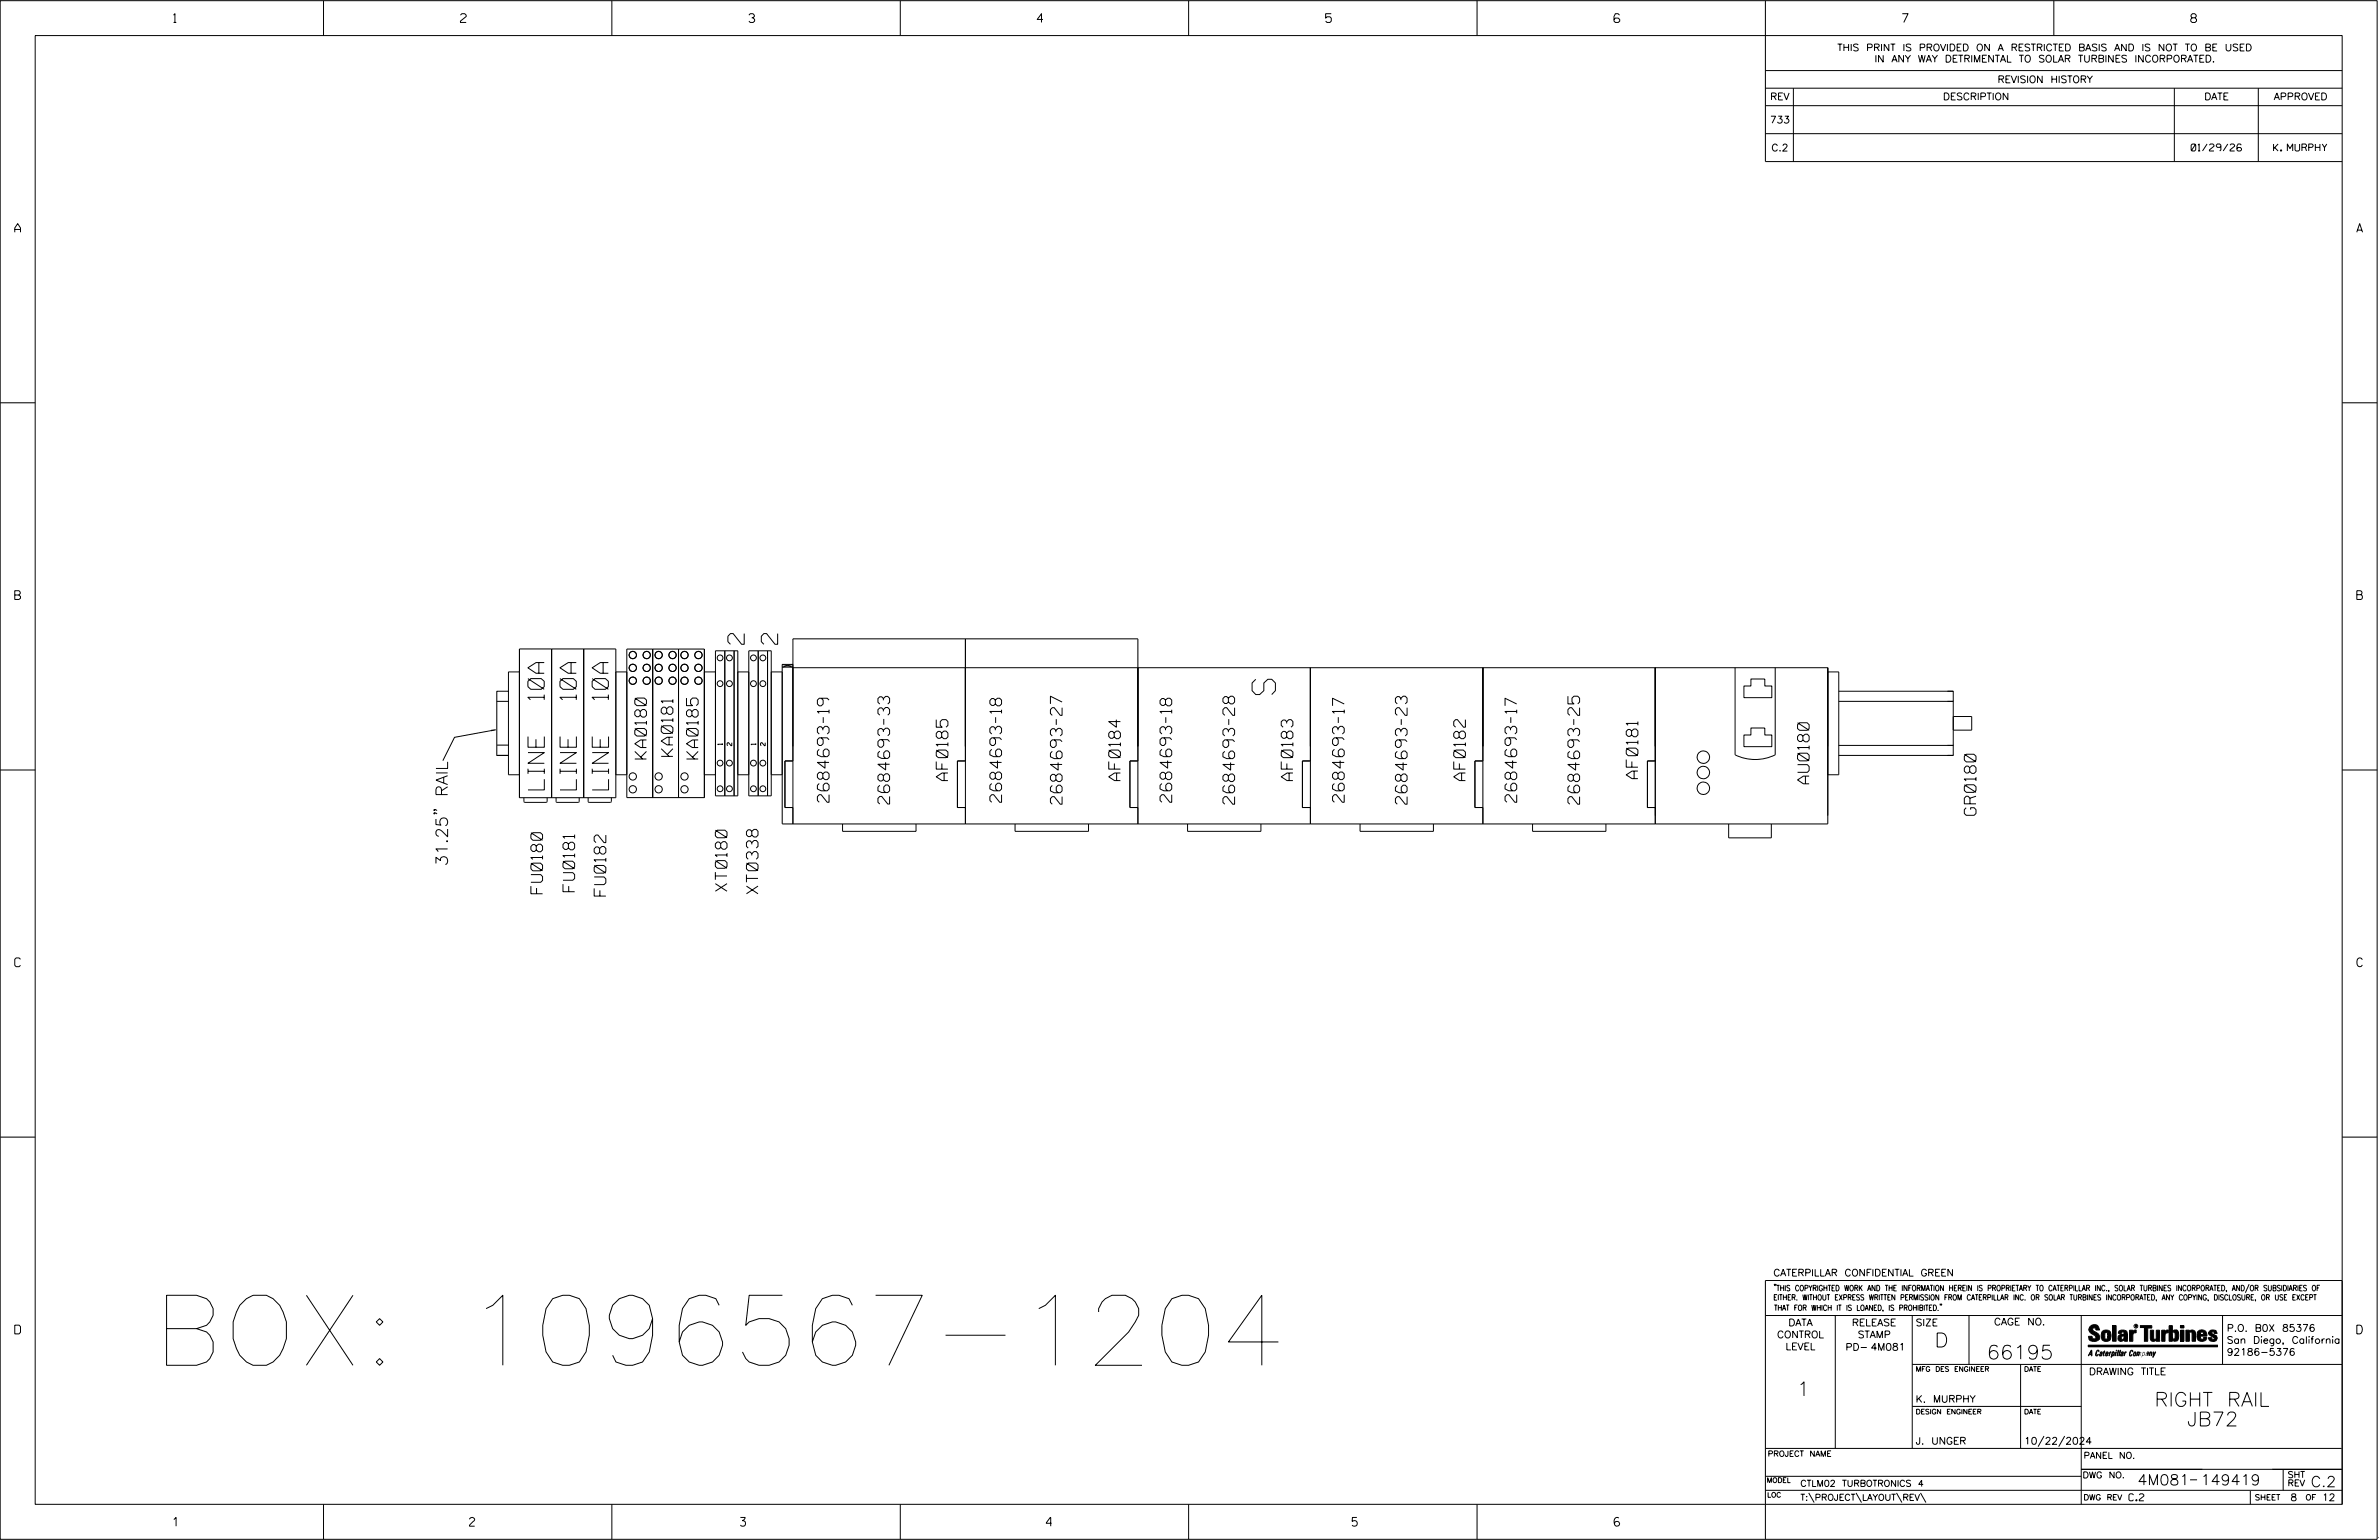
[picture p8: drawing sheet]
<svg xmlns="http://www.w3.org/2000/svg" width="864mm" height="559mm" viewBox="0 0 864 559" stroke-linecap="round" stroke-linejoin="round" font-family="sans-serif">
<defs><g id="words">
<text font-size="25.4" x="55.6" y="495.4">BOX: 1096567-1204</text>
<text font-size="8.5" x="454.5" y="246.5" transform="rotate(90 454.5 246.5)">S</text>
<g font-size="5.9">
<text x="270.1" y="233.8" transform="rotate(-90 270.1 233.8)">2</text>
<text x="282.3" y="233.8" transform="rotate(-90 282.3 233.8)">2</text>
<text x="197.5" y="253.9" transform="rotate(-90 197.5 253.9)">10A</text>
<text x="209.2" y="253.9" transform="rotate(-90 209.2 253.9)">10A</text>
<text x="220.9" y="253.9" transform="rotate(-90 220.9 253.9)">10A</text>
<text x="197.6" y="286.6" transform="rotate(-90 197.6 286.6)">LINE</text>
<text x="209.2" y="286.6" transform="rotate(-90 209.2 286.6)">LINE</text>
<text x="220.9" y="286.6" transform="rotate(-90 220.9 286.6)">LINE</text>
</g>
<g font-size="5.1">
<text x="702.3" y="488.8">D</text>
<text x="721.2" y="493.2">66195</text>
<text x="652.2" y="506.5">1</text>
<text x="782.1" y="510.3">RIGHT RAIL</text>
<text x="793.9" y="517.4">JB72</text>
</g>
<g font-size="4.2">
<text x="234.7" y="275.4" transform="rotate(-90 234.7 275.4)">KA0180</text>
<text x="244.3" y="274.4" transform="rotate(-90 244.3 274.4)">KA0181</text>
<text x="253.4" y="275.4" transform="rotate(-90 253.4 275.4)">KA0185</text>
<text x="344.1" y="283.3" transform="rotate(-90 344.1 283.3)">AF0185</text>
<text x="406.7" y="283.3" transform="rotate(-90 406.7 283.3)">AF0184</text>
<text x="469.3" y="283.3" transform="rotate(-90 469.3 283.3)">AF0183</text>
<text x="531.9" y="283.3" transform="rotate(-90 531.9 283.3)">AF0182</text>
<text x="594.6" y="282.5" transform="rotate(-90 594.6 282.5)">AF0181</text>
<text x="656.7" y="284.4" transform="rotate(-90 656.7 284.4)">AU0180</text>
<text x="301" y="291.1" transform="rotate(-90 301 291.1)">2684693-19</text>
<text x="322.9" y="291.8" transform="rotate(-90 322.9 291.8)">2684693-33</text>
<text x="363.6" y="291.1" transform="rotate(-90 363.6 291.1)">2684693-18</text>
<text x="385.6" y="291.8" transform="rotate(-90 385.6 291.8)">2684693-27</text>
<text x="425.3" y="291.1" transform="rotate(-90 425.3 291.1)">2684693-18</text>
<text x="448.2" y="291.8" transform="rotate(-90 448.2 291.8)">2684693-28</text>
<text x="488" y="291.1" transform="rotate(-90 488 291.1)">2684693-17</text>
<text x="510.8" y="291.8" transform="rotate(-90 510.8 291.8)">2684693-23</text>
<text x="550.6" y="291.1" transform="rotate(-90 550.6 291.1)">2684693-17</text>
<text x="573.4" y="291.8" transform="rotate(-90 573.4 291.8)">2684693-25</text>
<text x="717.3" y="295.8" transform="rotate(-90 717.3 295.8)">GR0180</text>
<text x="162.5" y="314.3" transform="rotate(-90 162.5 314.3)">31.25&quot; RAIL</text>
<text x="208.6" y="323.6" transform="rotate(-90 208.6 323.6)">FU0181</text>
<text x="263.9" y="323.4" transform="rotate(-90 263.9 323.4)">XT0180</text>
<text x="196.9" y="324.3" transform="rotate(-90 196.9 324.3)">FU0180</text>
<text x="219.9" y="325.1" transform="rotate(-90 219.9 325.1)">FU0182</text>
<text x="275.2" y="324.3" transform="rotate(-90 275.2 324.3)">XT0338</text>
</g>
<g font-size="3.8">
<text x="775.9" y="538.9">4M081</text>
<text x="798.8" y="538.9">149419</text>
<text x="838.8" y="539.5">C.2</text>
</g>
<g font-size="3.2">
<text x="63" y="8.2">1</text>
<text x="167.2" y="8.2">2</text>
<text x="271.8" y="8.2">3</text>
<text x="376.5" y="8.2">4</text>
<text x="481.2" y="8.2">5</text>
<text x="690.6" y="8.2">7</text>
<text x="795.3" y="8.2">8</text>
<text x="5.4" y="84.3">A</text>
<text x="855.5" y="84.3">A</text>
<text x="5.4" y="217.5">B</text>
<text x="855.6" y="217.5">B</text>
<text x="5.4" y="350.8">C</text>
<text x="855.6" y="350.8">C</text>
<text x="5.4" y="484">D</text>
<text x="855.6" y="484">D</text>
<text x="62.8" y="553.8">1</text>
<text x="170.4" y="553.8">2</text>
<text x="268.8" y="553.8">3</text>
<text x="379.8" y="553.8">4</text>
<text x="490.8" y="553.8">5</text>
<text x="585.9" y="553.8">6</text>
</g>
<g font-size="2.5">
<text x="666.9" y="18.5">THIS PRINT IS PROVIDED ON A RESTRICTED BASIS AND IS NOT TO BE USED</text>
<text x="680.5" y="22.6">IN ANY WAY DETRIMENTAL TO SOLAR TURBINES INCORPORATED.</text>
<text x="725.1" y="30">REVISION HISTORY</text>
<text x="642.6" y="36.3">REV</text>
<text x="705.3" y="36.3">DESCRIPTION</text>
<text x="800.2" y="36.3">DATE</text>
<text x="825.4" y="36.3">APPROVED</text>
<text x="642.5" y="44.7">733</text>
<text x="643" y="54.8">C.2</text>
<text x="795.4" y="54.8">01/29/26</text>
<text x="825.3" y="54.8">K. MURPHY</text>
<text x="643.8" y="463">CATERPILLAR CONFIDENTIAL GREEN</text>
<text x="645.1" y="485.5">CONTROL</text>
<text x="649.2" y="481.1">DATA</text>
<text x="672.3" y="481.1">RELEASE</text>
<text x="674.4" y="485.5">STAMP</text>
<text x="695.4" y="481.1">SIZE</text>
<text x="723.8" y="480.8">CAGE NO.</text>
<text x="808.4" y="483.1">P.O. B0X 85376</text>
<text x="648.2" y="489.8">LEVEL</text>
<text x="669.9" y="490">PD- 4M081</text>
<text x="808.4" y="487.5">San Diego, California</text>
<text x="808.4" y="491.8">92186-5376</text>
<text x="758.3" y="498.9">DRAWING TITLE</text>
<text x="695.4" y="508.9">K. MURPHY</text>
<text x="695.4" y="524.1">J. UNGER</text>
<text x="734.8" y="524.1">10/22/2024</text>
<text x="772.8" y="544.6">C.2</text>
<text x="831.4" y="544.6">8</text>
<text x="842.9" y="544.6">12</text>
</g>
<g font-size="2.3">
<text x="756.4" y="529.2">PANEL NO.</text>
<text x="653.5" y="539.4">CTLM02 TURBOTRONICS 4</text>
<text x="756" y="536.3">DWG NO.</text>
<text x="830.4" y="539.3">REV</text>
<text x="830.4" y="536.2">SHT</text>
<text x="653.5" y="544.5">T:\PROJECT\LAYOUT\REV\</text>
</g>
<g font-size="2">
<text x="643.8" y="468.4">&quot;THIS COPYRIGHTED WORK AND THE INFORMATION HEREIN IS PROPRIETARY TO CATERPILLAR INC., SOLAR TURBINES INCORPORATED, AND/OR SUBSIDIARIES OF</text>
<text x="643.8" y="471.8">EITHER. WITHOUT EXPRESS WRITTEN PERMISSION FROM CATERPILLAR INC. OR SOLAR TURBINES INCORPORATED, ANY COPYING, DISCLOSURE, OR USE EXCEPT</text>
<text x="644" y="475.6">THAT FOR WHICH IT IS LOANED, IS PROHIBITED.&quot;</text>
<text x="641.7" y="528.5">PROJECT NAME</text>
<text x="756.3" y="544.3">DWG REV</text>
<text x="818.5" y="544.3">SHEET</text>
<text x="836.9" y="544.3">OF</text>
</g>
<g font-size="1.8">
<text x="695.4" y="497.6">MFG DES ENGINEER</text>
<text x="734.8" y="497.6">DATE</text>
<text x="695.4" y="513.1">DESIGN ENGINEER</text>
<text x="734.8" y="513.1">DATE</text>
<text x="641.3" y="538">MODEL</text>
<text x="641.5" y="543.3">LOC</text>
</g>
<g font-size="1.7">
<text x="262.2" y="270.3" transform="rotate(-90 262.2 270.3)">1</text>
<text x="265.6" y="270.6" transform="rotate(-90 265.6 270.6)">2</text>
<text x="274.4" y="270.3" transform="rotate(-90 274.4 270.3)">1</text>
<text x="277.8" y="270.6" transform="rotate(-90 277.8 270.6)">2</text>
</g>
<text font-size=".9" x="775.1" y="481.7">R</text>
</g></defs>
<g fill="none" stroke="#000" stroke-width=".36">
<path d="M.1 .2h862.8v558.4h-862.8zM12.8 12.9h837.4v533h-837.4zM117.4 .2v12.7M222.1 .2v12.7M326.8 .2v12.7M431.5 .2v12.7M536.2 .2v12.7M587.9 5.5l-.5-.5h-1l-.5 1v1.7l.5 .4h1l.6-.4v-.6l-.6-.5h-1l-.5 .5M640.9 .2v58.4h209.3M745.6 .2v12.7M640.9 25.6h209.3M640.9 32h209.3"/>
<path d="M640.9 38.3h209.3M651 32v26.6M789.3 32v26.6M819.8 32v26.6M640.9 48.5h209.3M.1 146.2h12.7M850.2 146.2h12.7M188.6 235.5h35v54h-35zM200.2 235.5v54M211.9 235.5v54M227.5 235.5h28.2v53.9h-28.2zM236.9 235.5v53.9"/>
<path d="M246.3 235.5v53.9M259.7 236.1h8.1v52.7h-8.1zM263.1 236.1v52.7M266.5 236.1v52.7M271.8 236.1h8.2v52.7h-8.2zM275.2 236.1v52.7M278.6 236.1v52.7M350.4 231.8v67.2M180.3 254.5h4.3M184.6 250.8h-4.3v23.3h4.3h-4.3M188.6 243.8h-4v37.3h4M223.6 243.8h3.9"/>
<path d="M255.7 243.8h4M267.8 243.8h4M280 243.8h4M284 241.1v57.9h379.5v-56.7h-375.7M284 241.1h3.8l-3.8 1h3.8zM475.7 242.3v56.7M538.3 242.3v56.7M600.9 242.3v56.7M629.8 242.3v31.6a16.5 16.5 0 0 0 14.6 0v-31.6M633.1 248.9h2.5v-2.5h5v2.5h2.6v4.3h-10.1zM663.5 243.8h4v37.3h-4M667.5 254.5h41.5"/>
<path d="M667.5 250.8h41.5M706.9 250.8h2.1v23.3h-2.1M709 260h6.8v4.9h-6.8zM.1 279.4h12.7M180 264.8l-15 2.7-4.2 8.5M180.3 270.4h4.3M287.8 276.1h-2.9v16.9h2.9M350.4 276.1h-2.8v16.9h2.8M413.1 276.1h-2.9v16.9h2.9M475.7 276.1h-2.9v16.9h2.9M538.3 276.1h-2.9v16.9h2.9M600.9 276.1h-2.9v16.9h2.9"/>
<path d="M633.1 266.7h2.5v-2.5h5v2.5h2.6v4.2h-10.1zM667.5 270.5h41.5M667.5 274.1h41.5M850.2 279.4h12.7M157.7 295l.2 .2-.2 .2-.3-.2 .3-.2 .9 .4M157.7 293.8l.2 .2-.2 .1-.3-.1 .3-.2 .9 .3M190.2 289.5v1.3l.3 .3h7.8l.3-.3v-1.3M201.9 289.5v1.3l.3 .3h7.7l.4-.3v-1.3M213.5 289.5v1.3l.4 .3h7.7l.3-.3v-1.3M223.6 281.1h3.9M255.7 281.1h4M267.8 281.1h4"/>
<path d="M280 281.1h4M287.8 299v-67.2h125.3v67.2M305.9 299v2.7h26.6v-2.7M368.5 299v2.7h26.6v-2.7M431.1 299v2.7h26.6v-2.7M493.7 299v2.7h26.6v-2.7M556.3 299v2.7h26.7v-2.7M627.5 299v5h15.5v-5M.1 412.6h12.7M850.2 412.6h12.7M640.9 477.3h209.3M644.2 466.1l-.1 .4"/>
<path d="M644.7 466.1l-.2 .4M666.2 477.3v48.3M694.2 477.3v48.3M704.4 473.3l-.1 .4M704.8 473.3l-.1 .4M714.8 477.3v17.8M755.5 477.3v68.6M806.8 477.3v17.8M816.5 466l-1.4 3.1M850.2 464.6h-209.3v94M850.2 464.8v81.1M694.2 495.1h156"/>
<path d="M733.5 495.1v30.5M758.6 481.4a2.02 2.02 0 0 1 3.1-.1l.5 1.3h-1.3l-.2-.6-.4-.2-.6 .1-.1 .4 .4 .7a2.46 2.46 0 0 1 2.2 2.9 2.83 2.83 0 0 1-3.8 .3l-.3-1.3h1.3l.2 .7 .6 .3 .5-.2 .2-.5-.4-.6-1.9-1.2-.4-.9zM759.2 491.3h-.7l.7-1.2v1.9h.2l-.1-2.1-1.3 2.1 .5-.5h.7M761.3 490l.3-.2 .4 .3-.1 .3-.3-.4-.4 .3-.3 1.6h.4l.4-.5-.3 .6-.4 .1-.3-.4zM762.6 490.6l.5-.1-.1 1.4h-.9a.74 .74 0 0 1 .9-.8l-.3 .7-.5 .1 .2-.5 .6-.2v-.5l-.7 .2zM763 483.2a2.17 2.17 0 0 1 3.1 0l.3 1.4-.3 1.5a2.17 2.17 0 0 1-3.1 0l-.3-1.5zM763.6 490.5l.4-.4 .2 .6h-.3l-.3 .9 .2 .4-.3-.1zM764.1 483.7l.5-.4 .4 .3v2.2l-.4 .2-.5-.2zM764.6 491.1l.6 .2v-.7l-.4-.1-.4 .6-.1 .8h.6M764.6 491.1l-.1 .8h.4M764.6 482.6v.8M764.8 490.7l.4 .1v.3h-.6z"/>
<path d="M765 491.5l-.1 .4zM766 490.5l-.5 1.5zM766 490.8l.4-.3-.4 .4M766.9 481h1.3v5.7h-1.3zM767 490.8l.5 .1-.3 .8-.4 .2zM767.3 490.5h-.5l-.5 2M767.3 490.5a.8 .8 0 0 1 .2 1 .8 .8 0 0 1-.9 .4l-.1 .6M767.3 490.5l-.1 .2M768.1 490.5l-.4 1.5zM768.2 489.9h.3l-.1 .2h-.2zM769 489.9l-.5 2.1zM769.7 489.9l-.6 2.1z"/>
<path d="M770.1 491.4l.5-.3-.5 .8zM770.4 491.9h.1M770.6 491.1l.1-.4-.7 .2 .1-.3 .6-.1 .2 .3-.5 1.1M770.6 491.1a.74 .74 0 0 0-.8 .8h.6M771 484.8h-.7l-.3 .6 .4 .7 .5-.3 .1-2.4h-.8l-.1 .4h-1.2a1.71 1.71 0 0 1 1.8-1.3 1.71 1.71 0 0 1 1.6 1.4v2.8h-1.1l-.1-.6M771 484.2l-1.5 .1a1.41 1.41 0 0 0 0 2.4l.5 .1 1.1-.7M771.2 486.1h-.1M771.4 490.5l.1 .3 .4-.3-.9 1.5zM771.5 490.8h.1M773 482.7h1.2v.5l.5-.5 .7-.1v1h-.6l-.5 .4-.1 2.7h-1.2zM773.3 490.3l.6-.4 .4 .2-.1 .4-.3-.4a1.28 1.28 0 0 0-.5 1.8l.6-.4-.1 .4-.8 .1zM774.7 490.8l.5-.3a.88 .88 0 0 1 .2 .9 .88 .88 0 0 1-.7 .7l-.2-.2z"/>
<path d="M774.8 490.9h.5l-.3 1h-.3l-.2-.2zM775.2 490.5l-.1 .2M776.8 481h4.3v.9h-1.5v4.8h-1.3M776.8 490.6l-.8 .2v-.3l-.4 1.5 .8-1.3v1.3l.3-1.2M779.3 491.1h.4M779.6 490.5h.3l-.3 1.4M779.6 490.7h.2l-.1 .4M779.7 491.1l-.1 .4M779.7 491.1l-.4 .2M780.1 492l.4-1.5 .1 .3 .3-.3 .3 .2-.3 1.3v-1.3l-.7 1.3M780.6 482.7h1.2v2.7l.1 .4 .4 .3 .4-.7v-2.7h1.2l.1 4h-1.3v-.5l-1.1 .6-.7-.3-.3-.7zM781.6 492.5l1-2-.8 1.3-.2-1.3-.2 2"/>
<path d="M784.7 482.7h1.2v.5l.5-.5 .7-.1v1h-.5l-.6 .4-.1 2.7h-1.2zM787.4 481h1.2v2a1.4 1.4 0 0 1 2.2 .2l.1 1.4-.4 1.9-1.5 .1-.4-.5v-1l.5 .9 .5-.3v-2.1l-.5-.4-.5 .7v2.8h-1.2zM791.5 482.7h1.3v4h-1.3zM791.5 481h1.3v.9h-1.3zM793.5 482.7h1.3v.4l.7-.5 1.1 .2 .4 .6v3.3h-1.2l-.3-3.4-.7 .2v3.2h-1.3zM794.8 483.1h.1M797.7 483.2a1.92 1.92 0 0 1 2.4-.5 1.92 1.92 0 0 1 1 2.1h-2.3v.8l.6 .5 .5-.3v-.5h1.2a1.83 1.83 0 0 1-2.1 1.4 1.83 1.83 0 0 1-1.5-2.1zM798.8 484.2v.6M799.1 483.4h.6l.2 .8h-1.1zM804.6 482.9a1.84 1.84 0 0 0-2.9 .8 3.3 3.3 0 0 0 2.2 1.9l-.5 .5-.4-.3-.1-.4h-1.2l.1 .6a1.92 1.92 0 0 0 2.9 .4M804.9 483.8h-1.2l-.2-.6-.5 .1-.1 .3 .1 .3 1.8 .9M805.1 488.1h-47.1v.6h47.1"/>
<path d="M694.2 510.3h61.3M640.9 525.6h209.2M640.9 535.7h114.6M742 521.1l-2.2 3.8M749.5 521.1l-2.2 3.8M755.5 533.2h94.7M795 537h2.6M828.8 533.2v7.6M117.4 545.9v12.7M222.1 545.9v12.7M326.8 545.9v12.7M431.5 545.9v12.7"/>
<path d="M536.2 545.9v12.7M640.9 540.8h209.3M656.6 541.7l2 3.5M673.8 541.7l1.9 3.5M688.4 541.7l2 3.5M697.2 541.7l1.9 3.5M816.9 541v4.9M863.5 558h.1"/>
<circle cx="229.7" cy="237.7" r="1.32"/>
<circle cx="234.8" cy="237.7" r="1.32"/>
<circle cx="239.1" cy="237.7" r="1.32"/>
<circle cx="244.1" cy="237.7" r="1.32"/>
<circle cx="248.5" cy="237.7" r="1.32"/>
<circle cx="253.5" cy="237.7" r="1.33"/>
<circle cx="261.4" cy="238.7" r="1.05"/>
<circle cx="264.8" cy="238.7" r="1.05"/>
<circle cx="273.5" cy="238.7" r="1.06"/>
<circle cx="276.9" cy="238.7" r="1.05"/>
<circle cx="229.7" cy="247" r="1.32"/>
<circle cx="229.7" cy="242.3" r="1.32"/>
<circle cx="234.8" cy="247" r="1.32"/>
<circle cx="234.8" cy="242.3" r="1.32"/>
<circle cx="239.1" cy="247" r="1.32"/>
<circle cx="239.1" cy="242.3" r="1.32"/>
<circle cx="244.1" cy="247" r="1.32"/>
<circle cx="244.1" cy="242.3" r="1.32"/>
<circle cx="248.5" cy="247" r="1.32"/>
<circle cx="248.5" cy="242.3" r="1.32"/>
<circle cx="253.5" cy="242.3" r="1.33"/>
<circle cx="253.5" cy="247" r="1.33"/>
<circle cx="261.4" cy="248.1" r="1.05"/>
<circle cx="264.8" cy="248.1" r="1.05"/>
<circle cx="273.5" cy="248.1" r="1.06"/>
<circle cx="276.9" cy="248.1" r="1.05"/>
<circle cx="261.4" cy="276.9" r="1.05"/>
<circle cx="264.8" cy="276.9" r="1.05"/>
<circle cx="273.5" cy="276.9" r="1.06"/>
<circle cx="276.9" cy="276.9" r="1.05"/>
<circle cx="618.3" cy="274.7" r="2.26"/>
<circle cx="229.7" cy="286.4" r="1.32"/>
<circle cx="229.7" cy="281.7" r="1.32"/>
<circle cx="239.1" cy="286.4" r="1.32"/>
<circle cx="239.1" cy="281.7" r="1.32"/>
<circle cx="248.5" cy="281.7" r="1.32"/>
<circle cx="248.5" cy="286.4" r="1.32"/>
<circle cx="261.4" cy="286.2" r="1.05"/>
<circle cx="264.8" cy="286.2" r="1.06"/>
<circle cx="273.5" cy="286.2" r="1.06"/>
<circle cx="276.9" cy="286.2" r="1.06"/>
<circle cx="618.3" cy="286" r="2.25"/>
<circle cx="618.3" cy="280.3" r="2.26"/>
<circle cx="775.4" cy="481.2" r=".69"/>
</g>
<g fill="#000">
<path d="M178.3 264.8h1.7l-1.6 .6zM768.1 490.5l-.4 1.5zM768.2 489.9h.3l-.1 .2h-.2zM769 489.9l-.5 2.1zM769.7 489.9l-.6 2.1zM791.5 481h1.3v.9h-1.3zM791.5 482.7h1.3v4h-1.3zM758 488.1h47.1v.6h-47.1z"/>
<path d="M759.2 489.9l-1.2 2.1 .5-.5h.7v.5h.2zM759.2 490.1v1.2h-.7z" fill-rule="evenodd"/>
<path d="M758.6 481.4a2.02 2.02 0 0 1 3.1-.1l.5 1.3h-1.3l-.2-.6-.4-.2-.6 .1-.1 .4 .4 .7a2.46 2.46 0 0 1 2.2 2.9 2.83 2.83 0 0 1-3.8 .3l-.3-1.3h1.3l.2 .7 .6 .3 .5-.2 .2-.5-.4-.6-1.9-1.2-.4-.9z" fill-rule="evenodd"/>
<path d="M761.3 490l.3-.2 .4 .3-.1 .3-.3-.4-.4 .3-.3 1.6h.4l.4-.5-.3 .6-.4 .1-.3-.4z" fill-rule="evenodd"/>
<path d="M762.6 490.6l.5-.1-.1 1.4h-.9a.74 .74 0 0 1 .9-.8l-.6 .3-.2 .5 .5-.1 .3-.6v-.5l-.7 .2z" fill-rule="evenodd"/>
<path d="M763.6 490.5l.4-.4 .2 .6h-.3l-.3 .9 .2 .4-.3-.1z" fill-rule="evenodd"/>
<path d="M764.8 490.5l.5 .3-.1 .5h-.6l.6-.2v-.3l-.4-.1-.3 1.2h.4l.3-.4-.6 .6-.3-.2v-.4z" fill-rule="evenodd"/>
<path d="M763 483.2a2.17 2.17 0 0 1 3.1 0l.3 1.4-.3 1.5a2.17 2.17 0 0 1-3.1 0l-.3-1.5zM764.1 483.7v2.1l.5 .2 .4-.2v-2.2l-.4-.3z" fill-rule="evenodd"/>
<path d="M766 490.5v.3l.4-.1-.4 .2-.5 1.1z" fill-rule="evenodd"/>
<path d="M766.8 490.5l-.5 2 .3-.6a.71 .71 0 0 0 .9-.5 .71 .71 0 0 0-.4-.9zM767 490.8l.5 .1-.3 .8-.4 .2z" fill-rule="evenodd"/>
<path d="M766.9 481h1.3v5.7h-1.3z" fill-rule="evenodd"/>
<path d="M770.1 490.6l.6-.1 .2 .3-.4 1.2-.5 .1-.2-.5 .3-.5h.5l-.7 .5v.3l.4-.1 .4-.9-.5-.2-.2 .2z" fill-rule="evenodd"/>
<path d="M769.4 482.8l-.5 1h1.2l.1-.4h.8v.8l-1.5 .1a1.41 1.41 0 0 0 0 2.4l.5 .1 1.1-.7 .1 .6h1.1v-2.8a1.79 1.79 0 0 0-2.4-1.2zM770.3 484.8h.7l-.1 1-.5 .3-.4-.7z" fill-rule="evenodd"/>
<path d="M771.4 490.5l.1 .3 .4-.3-.9 1.5z" fill-rule="evenodd"/>
<path d="M773 482.7h1.2v.5l.5-.5 .7-.1v1h-.6l-.5 .4-.1 2.7h-1.2z" fill-rule="evenodd"/>
<path d="M773.3 490.3l.6-.4 .4 .2-.1 .4-.3-.4a1.28 1.28 0 0 0-.5 1.8l.6-.4-.3 .5h-.6z" fill-rule="evenodd"/>
<path d="M774.7 490.8l-.2 1.1h.7a.96 .96 0 0 0 0-1.4zM774.8 490.9h.5l-.1 .6-.5 .4-.2-.2z" fill-rule="evenodd"/>
<path d="M776 490.5v.3l.4-.3 .2 .3 .7-.2-.3 1.4v-1.3l-.6 1.3v-1.3l-.8 1.3z" fill-rule="evenodd"/>
<path d="M776.8 481h4.3v.9h-1.5v4.8h-1.3v-4.8h-1.5z" fill-rule="evenodd"/>
<path d="M777.9 490.5l-.5 2 .3-.6a.71 .71 0 0 0 .9-.5 .71 .71 0 0 0-.4-.9zM778.1 490.8l.3-.1 .1 .4-.5 .8-.2-.5z" fill-rule="evenodd"/>
<path d="M779.3 490.6l.6-.1-.3 1.5-.7-.1a.67 .67 0 0 1 .8-.8l-.6 .3-.1 .5 .4-.1 .4-.9-.4-.2-.3 .2z" fill-rule="evenodd"/>
<path d="M780.5 490.5l.1 .3 .3-.3 .3 .2-.3 1.3v-1.3l-.8 1.3z" fill-rule="evenodd"/>
<path d="M780.6 482.7h1.2v2.7l.1 .4 .4 .3 .4-.7v-2.7h1.2l.1 4h-1.3v-.5l-1.1 .6-.7-.3-.3-.7z" fill-rule="evenodd"/>
<path d="M781.6 490.5l.2 1.3 .8-1.3-1.2 2z" fill-rule="evenodd"/>
<path d="M784.7 482.7h1.2v.5l.5-.5 .7-.1v1h-.5l-.6 .4-.1 2.7h-1.2z" fill-rule="evenodd"/>
<path d="M787.4 481h1.2v2a1.4 1.4 0 0 1 2.2 .2l.1 1.4-.4 1.9-1.5 .1-.4-.5v-1l.5 .9 .5-.3v-2.1l-.5-.4-.5 .7v2.8h-1.2z" fill-rule="evenodd"/>
<path d="M793.5 482.7h1.3v.4a1.29 1.29 0 0 1 2.2 .3v3.3h-1.2l-.3-3.4-.7 .2v3.2h-1.3z" fill-rule="evenodd"/>
<path d="M797.7 483.2a1.92 1.92 0 0 1 2.4-.5 1.92 1.92 0 0 1 1 2.1h-2.3v.8l.6 .5 .5-.3v-.5h1.2a1.83 1.83 0 0 1-2.1 1.4 1.83 1.83 0 0 1-1.5-2.1zM799.1 483.4l-.3 .8h1.1l-.2-.8z" fill-rule="evenodd"/>
<path d="M801.9 483.2a1.94 1.94 0 0 1 3 .1v.5h-1.2l-.2-.6-.5 .1-.1 .3 .1 .3 1.8 .9a1.2 1.2 0 0 1 .1 1.3 1.2 1.2 0 0 1-1.2 .7l-1.6-.4-.4-1h1.2l.1 .4 .4 .3 .5-.5a3.3 3.3 0 0 1-2.2-1.9z" fill-rule="evenodd"/>
<circle cx="761.4" cy="492" r=".07"/>
<circle cx="762.2" cy="485.1" r=".07"/>
<circle cx="769.3" cy="492" r=".07"/>
<circle cx="773.1" cy="486.7" r=".07"/>
<circle cx="791.5" cy="486.7" r=".07"/>
<circle cx="791.5" cy="481" r=".07"/>
<circle cx="794.8" cy="486.7" r=".07"/>
</g>
<use href="#words"/>
</svg>
